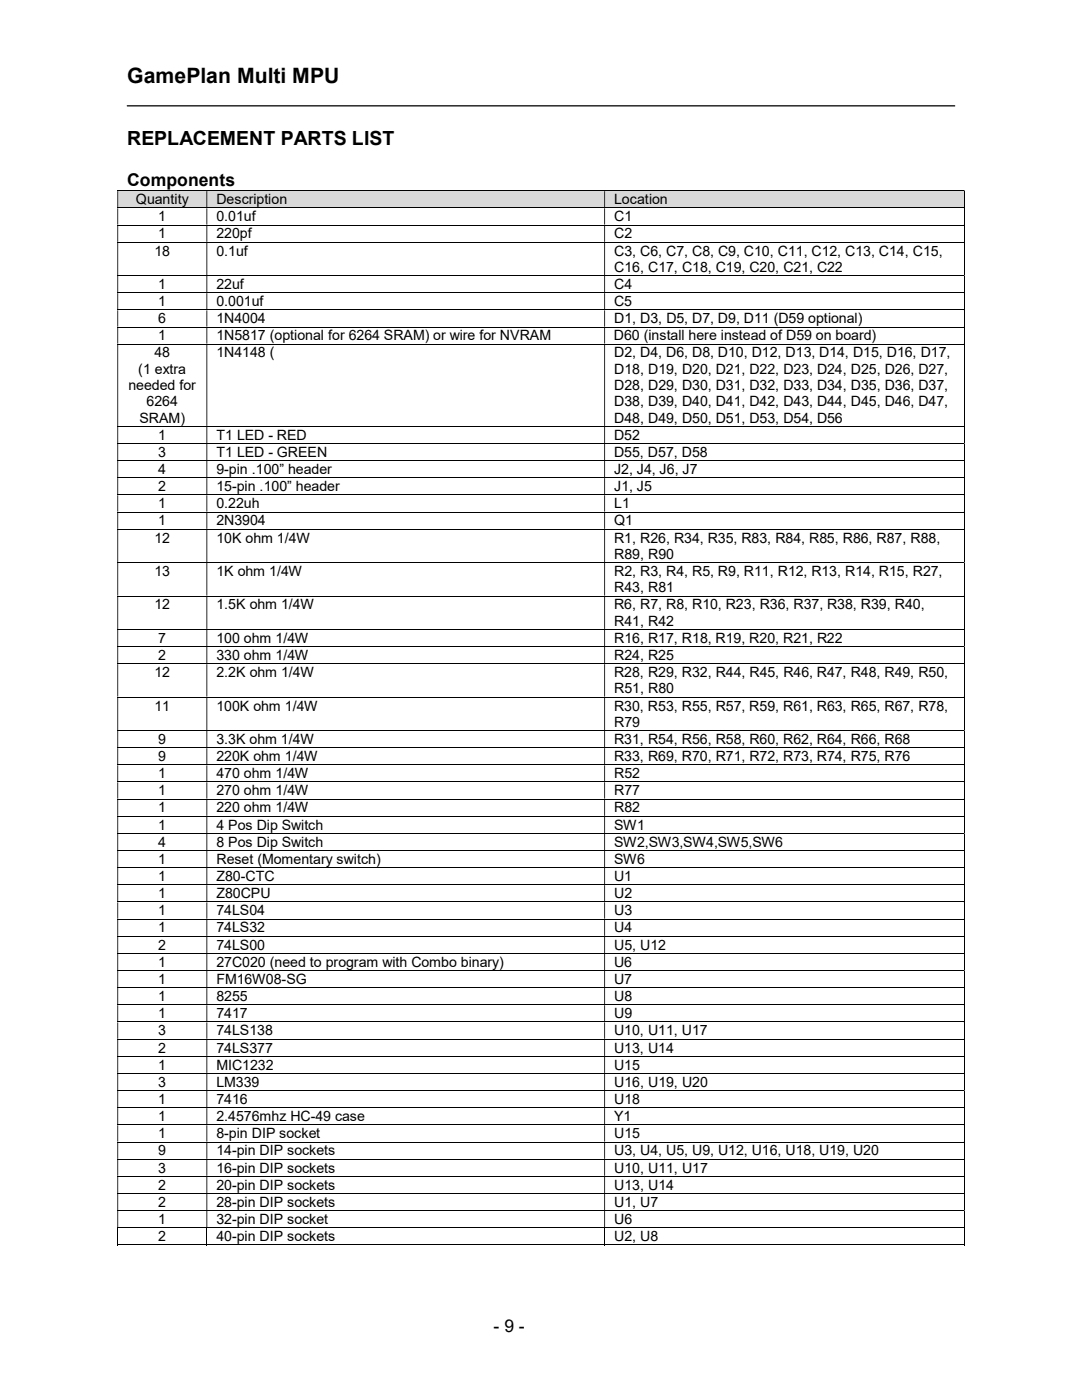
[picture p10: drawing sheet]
<svg xmlns="http://www.w3.org/2000/svg" width="216mm" height="279mm" viewBox="0 0 216 279" stroke-linecap="round" stroke-linejoin="round" font-family="sans-serif">
<defs><g id="words">
<text font-size="4.2" x="25.4" y="16.6">GamePlan Multi MPU</text>
<text font-size="3.9" x="25.4" y="29">REPLACEMENT PARTS LIST</text>
<g font-size="3.5">
<text x="25.4" y="37.1">Components</text>
<text x="98.5" y="265.9">- 9 -</text>
</g>
<g font-size="2.8">
<text x="27.1" y="40.7">Quantity</text>
<text x="43.2" y="40.7">Description</text>
<text x="122.6" y="40.7">Location</text>
<text x="31.6" y="44.2">1</text>
<text x="31.6" y="47.6">1</text>
<text x="43.2" y="44.2">0.01uf</text>
<text x="43.2" y="47.6">220pf</text>
<text x="122.5" y="44.2">C1</text>
<text x="122.6" y="47.6">C2</text>
<text x="30.8" y="51">18</text>
<text x="43.2" y="51">0.1uf</text>
<text x="122.6" y="51">C3, C6, C7, C8, C9, C10, C11, C12, C13, C14, C15,</text>
<text x="31.6" y="57.7">1</text>
<text x="43.2" y="57.7">22uf</text>
<text x="122.6" y="57.7">C4</text>
<text x="122.6" y="54.2">C16, C17, C18, C19, C20, C21, C22</text>
<text x="31.6" y="61.1">1</text>
<text x="31.6" y="64.5">6</text>
<text x="43.2" y="61.1">0.001uf</text>
<text x="43.2" y="64.5">1N4004</text>
<text x="122.5" y="64.5">D1, D3, D5, D7, D9, D11 (D59 optional)</text>
<text x="122.6" y="61.1">C5</text>
<text x="30.8" y="71.3">48</text>
<text x="31.6" y="67.9">1</text>
<text x="43.2" y="71.3">1N4148 (</text>
<text x="43.2" y="67.9">1N5817 (optional for 6264 SRAM) or wire for NVRAM</text>
<text x="122.5" y="67.9">D60 (install here instead of D59 on board)</text>
<text x="122.5" y="71.3">D2, D4, D6, D8, D10, D12, D13, D14, D15, D16, D17,</text>
<text x="25.6" y="77.9">needed for</text>
<text x="27.6" y="74.6">(1 extra</text>
<text x="122.6" y="74.6">D18, D19, D20, D21, D22, D23, D24, D25, D26, D27,</text>
<text x="122.6" y="77.9">D28, D29, D30, D31, D32, D33, D34, D35, D36, D37,</text>
<text x="29.3" y="81.1">6264</text>
<text x="122.6" y="81.1">D38, D39, D40, D41, D42, D43, D44, D45, D46, D47,</text>
<text x="27.8" y="84.3">SRAM)</text>
<text x="31.6" y="87.8">1</text>
<text x="43.2" y="87.8">T1 LED - RED</text>
<text x="122.5" y="87.8">D52</text>
<text x="122.6" y="84.3">D48, D49, D50, D51, D53, D54, D56</text>
<text x="31.6" y="91.2">3</text>
<text x="31.6" y="94.6">4</text>
<text x="43.2" y="91.2">T1 LED - GREEN</text>
<text x="43.2" y="94.6">9-pin .100” header</text>
<text x="122.5" y="91.2">D55, D57, D58</text>
<text x="122.5" y="94.6">J2, J4, J6, J7</text>
<text x="31.6" y="98">2</text>
<text x="31.6" y="101.4">1</text>
<text x="43.2" y="98">15-pin .100” header</text>
<text x="43.2" y="101.4">0.22uh</text>
<text x="122.5" y="98">J1, J5</text>
<text x="122.6" y="101.4">L1</text>
<text x="31.6" y="104.9">1</text>
<text x="43.2" y="104.9">2N3904</text>
<text x="122.5" y="104.9">Q1</text>
<text x="30.8" y="108.3">12</text>
<text x="43.2" y="108.3">10K ohm 1/4W</text>
<text x="122.5" y="108.3">R1, R26, R34, R35, R83, R84, R85, R86, R87, R88,</text>
<text x="122.6" y="111.5">R89, R90</text>
<text x="30.8" y="114.9">13</text>
<text x="43.2" y="114.9">1K ohm 1/4W</text>
<text x="122.5" y="114.9">R2, R3, R4, R5, R9, R11, R12, R13, R14, R15, R27,</text>
<text x="122.6" y="118.2">R43, R81</text>
<text x="30.8" y="121.6">12</text>
<text x="43.2" y="121.6">1.5K ohm 1/4W</text>
<text x="122.6" y="124.9">R41, R42</text>
<text x="122.6" y="121.6">R6, R7, R8, R10, R23, R36, R37, R38, R39, R40,</text>
<text x="31.6" y="128.3">7</text>
<text x="31.6" y="131.7">2</text>
<text x="43.2" y="128.3">100 ohm 1/4W</text>
<text x="43.2" y="131.7">330 ohm 1/4W</text>
<text x="122.5" y="128.3">R16, R17, R18, R19, R20, R21, R22</text>
<text x="122.5" y="131.7">R24, R25</text>
<text x="30.8" y="135.1">12</text>
<text x="43.2" y="135.1">2.2K ohm 1/4W</text>
<text x="122.6" y="135.1">R28, R29, R32, R44, R45, R46, R47, R48, R49, R50,</text>
<text x="30.8" y="141.8">11</text>
<text x="43.2" y="141.8">100K ohm 1/4W</text>
<text x="122.6" y="141.8">R30, R53, R55, R57, R59, R61, R63, R65, R67, R78,</text>
<text x="122.6" y="138.4">R51, R80</text>
<text x="31.6" y="148.5">9</text>
<text x="43.2" y="148.5">3.3K ohm 1/4W</text>
<text x="122.6" y="145">R79</text>
<text x="122.6" y="148.5">R31, R54, R56, R58, R60, R62, R64, R66, R68</text>
<text x="31.6" y="151.9">9</text>
<text x="31.6" y="155.3">1</text>
<text x="43.2" y="151.9">220K ohm 1/4W</text>
<text x="43.2" y="155.3">470 ohm 1/4W</text>
<text x="122.5" y="155.3">R52</text>
<text x="122.6" y="151.9">R33, R69, R70, R71, R72, R73, R74, R75, R76</text>
<text x="31.6" y="158.7">1</text>
<text x="43.2" y="158.7">270 ohm 1/4W</text>
<text x="122.5" y="158.7">R77</text>
<text x="31.6" y="162.1">1</text>
<text x="31.6" y="165.6">1</text>
<text x="43.2" y="162.1">220 ohm 1/4W</text>
<text x="43.2" y="165.6">4 Pos Dip Switch</text>
<text x="122.5" y="165.6">SW1</text>
<text x="122.5" y="162.1">R82</text>
<text x="31.6" y="169">4</text>
<text x="31.6" y="172.4">1</text>
<text x="43.2" y="169">8 Pos Dip Switch</text>
<text x="43.2" y="172.4">Reset (Momentary switch)</text>
<text x="122.5" y="169">SW2,SW3,SW4,SW5,SW6</text>
<text x="122.5" y="172.4">SW6</text>
<text x="31.6" y="175.9">1</text>
<text x="31.6" y="179.2">1</text>
<text x="43.2" y="175.9">Z80-CTC</text>
<text x="43.2" y="179.2">Z80CPU</text>
<text x="122.5" y="175.9">U1</text>
<text x="122.5" y="179.2">U2</text>
<text x="31.6" y="182.7">1</text>
<text x="43.2" y="182.7">74LS04</text>
<text x="122.5" y="182.7">U3</text>
<text x="31.6" y="186.1">1</text>
<text x="31.6" y="189.5">2</text>
<text x="43.2" y="186.1">74LS32</text>
<text x="43.2" y="189.5">74LS00</text>
<text x="122.5" y="186.1">U4</text>
<text x="122.5" y="189.5">U5, U12</text>
<text x="31.6" y="193">1</text>
<text x="31.6" y="196.4">1</text>
<text x="43.2" y="193">27C020 (need to program with Combo binary)</text>
<text x="43.2" y="196.4">FM16W08-SG</text>
<text x="122.5" y="193">U6</text>
<text x="122.5" y="196.4">U7</text>
<text x="31.6" y="199.8">1</text>
<text x="31.6" y="203.2">1</text>
<text x="43.2" y="199.8">8255</text>
<text x="43.2" y="203.2">7417</text>
<text x="122.6" y="199.8">U8</text>
<text x="122.6" y="203.2">U9</text>
<text x="31.6" y="206.6">3</text>
<text x="43.2" y="206.6">74LS138</text>
<text x="122.6" y="206.6">U10, U11, U17</text>
<text x="31.6" y="210.1">2</text>
<text x="31.6" y="213.5">1</text>
<text x="43.2" y="210.1">74LS377</text>
<text x="43.2" y="213.5">MIC1232</text>
<text x="122.6" y="210.1">U13, U14</text>
<text x="122.6" y="213.5">U15</text>
<text x="31.6" y="216.9">3</text>
<text x="31.6" y="220.3">1</text>
<text x="43.2" y="216.9">LM339</text>
<text x="43.2" y="220.3">7416</text>
<text x="122.6" y="216.9">U16, U19, U20</text>
<text x="122.6" y="220.3">U18</text>
<text x="31.6" y="223.7">1</text>
<text x="31.6" y="227.2">1</text>
<text x="43.2" y="223.7">2.4576mhz HC-49 case</text>
<text x="43.2" y="227.2">8-pin DIP socket</text>
<text x="122.5" y="223.7">Y1</text>
<text x="122.5" y="227.2">U15</text>
<text x="31.6" y="230.6">9</text>
<text x="43.2" y="230.6">14-pin DIP sockets</text>
<text x="122.6" y="230.6">U3, U4, U5, U9, U12, U16, U18, U19, U20</text>
<text x="31.6" y="234">3</text>
<text x="31.6" y="237.4">2</text>
<text x="43.2" y="234">16-pin DIP sockets</text>
<text x="43.2" y="237.4">20-pin DIP sockets</text>
<text x="122.6" y="234">U10, U11, U17</text>
<text x="122.6" y="237.4">U13, U14</text>
<text x="31.6" y="240.8">2</text>
<text x="31.6" y="244.3">1</text>
<text x="43.2" y="240.8">28-pin DIP sockets</text>
<text x="43.2" y="244.3">32-pin DIP socket</text>
<text x="122.6" y="240.8">U1, U7</text>
<text x="122.6" y="244.3">U6</text>
<text x="31.6" y="247.7">2</text>
<text x="43.2" y="247.7">40-pin DIP sockets</text>
<text x="122.6" y="247.7">U2, U8</text>
</g>
</g></defs>
<path d="M25.4 21.1h165.1" fill="none" stroke="#000" stroke-width=".25"/>
<g fill="#d9d9d9">
<path d="M23.6 38.1h17.6v3.3h-17.6z" fill-rule="evenodd"/>
<path d="M41.4 38.1h79.2v3.3h-79.2z" fill-rule="evenodd"/>
<path d="M120.7 38.1h71.6v3.3h-71.6z" fill-rule="evenodd"/>
</g>
<g fill="none" stroke="#000" stroke-width=".2">
<path d="M23.4 38.1h168.9M192.4 38.1v3.3M23.4 41.5h168.9M23.4 44.9h168.9M23.4 48.3h168.9M23.4 55h168.9M23.4 58.4h168.9M192.4 41.6v3.2M192.4 45v3.3M192.4 48.4v6.5M192.4 55.1v3.2M192.4 58.5v3.3"/>
<path d="M23.4 61.8h168.9M23.4 65.3h168.9M23.4 68.7h168.9M192.4 61.9v3.3M192.4 65.4v3.2M192.4 68.7v16.3M23.4 85.1h168.9M23.4 88.5h168.9M23.4 91.9h168.9M23.4 95.3h168.9M23.4 98.8h168.9M192.4 85.2v3.2"/>
<path d="M192.4 88.6v3.2M192.4 92v3.2M192.4 95.4v3.3M192.4 98.8v3.3M23.4 102.2h168.9M23.4 105.6h168.9M23.4 112.3h168.9M23.4 119h168.9M192.4 102.3v3.2M192.4 105.7v6.5M192.4 112.4v6.5M192.4 119v6.5"/>
<path d="M23.4 125.6h168.9M23.4 129h168.9M23.4 132.5h168.9M23.4 139.1h168.9M192.4 125.7v3.2M192.4 129.1v3.3M192.4 132.5v6.5M192.4 139.2v6.5M23.4 145.8h168.9M23.4 149.2h168.9M23.4 152.7h168.9M23.4 156h168.9"/>
<path d="M23.4 159.5h168.9M192.4 145.9v3.2M192.4 149.3v3.3M192.4 152.7v3.3M192.4 156.1v3.3M192.4 159.6v3.2M23.4 162.9h168.9M23.4 166.3h168.9M23.4 169.8h168.9M23.4 173.1h168.9M23.4 176.6h168.9M192.4 163v3.2"/>
<path d="M192.4 166.4v3.3M192.4 169.8v3.3M192.4 173.2v3.3M192.4 176.7v3.2M23.4 180h168.9M23.4 183.4h168.9M23.4 186.9h168.9M23.4 190.3h168.9M23.4 193.7h168.9M23.4 197.1h168.9M192.4 180.1v3.2M192.4 183.5v3.3"/>
<path d="M192.4 186.9v3.3M192.4 190.4v3.2M192.4 193.8v3.2M192.4 197.2v3.2M23.4 200.5h168.9M23.4 204h168.9M23.4 207.4h168.9M23.4 210.8h168.9M23.4 214.2h168.9M23.4 217.6h168.9M192.4 200.6v3.3M192.4 204v3.3"/>
<path d="M192.4 207.5v3.2M192.4 210.9v3.2M192.4 214.3v3.3M192.4 217.7v3.3M23.4 221.1h168.9M23.4 224.5h168.9M23.4 227.9h168.9M23.4 231.4h168.9M23.4 234.7h168.9M23.4 238.2h168.9M192.4 221.1v3.3M192.4 224.6v3.2"/>
<path d="M192.4 228v3.3M192.4 231.4v3.3M192.4 234.8v3.3M192.4 238.3v3.2M23.4 241.6h168.9M23.4 245h168.9M23.4 248.5h17.8M23.5 245.1v3.4M41.3 245.1v3.4M41.4 248.5h79.2M120.6 245.1v3.4M120.7 248.5h71.6"/>
<path d="M192.4 241.7v3.2M192.4 245.1v3.4"/>
</g>
<g fill="#000">
<path d="M192.3 38h.2v.1h-.2zM23.4 38.1h.2v3.3h-.2zM41.2 38.1h.2v3.3h-.2zM120.6 38.1h.1v3.3h-.1z" fill-rule="evenodd"/>
<path d="M192.3 41.4h.2v.2h-.2zM23.4 41.6h.2v3.2h-.2zM41.2 41.6h.2v3.2h-.2zM120.6 41.6h.1v3.2h-.1z" fill-rule="evenodd"/>
<path d="M192.3 44.8h.2v.2h-.2zM23.4 45h.2v3.3h-.2zM41.2 45h.2v3.3h-.2zM120.6 45h.1v3.3h-.1z" fill-rule="evenodd"/>
<path d="M192.3 48.3h.2v.1h-.2zM23.4 48.4h.2v6.5h-.2zM41.2 48.4h.2v6.5h-.2zM120.6 48.4h.1v6.5h-.1z" fill-rule="evenodd"/>
<path d="M192.3 54.9h.2v.2h-.2zM23.4 55.1h.2v3.2h-.2zM41.2 55.1h.2v3.2h-.2zM120.6 55.1h.1v3.2h-.1z" fill-rule="evenodd"/>
<path d="M192.3 58.3h.2v.2h-.2zM23.4 58.5h.2v3.3h-.2zM41.2 58.5h.2v3.3h-.2zM120.6 58.5h.1v3.3h-.1z" fill-rule="evenodd"/>
<path d="M192.3 61.8h.2v.1h-.2zM23.4 61.9h.2v3.3h-.2zM41.2 61.9h.2v3.3h-.2zM120.6 61.9h.1v3.3h-.1z" fill-rule="evenodd"/>
<path d="M192.3 65.2h.2v.2h-.2zM23.4 65.4h.2v3.2h-.2zM41.2 65.4h.2v3.2h-.2zM120.6 65.4h.1v3.2h-.1z" fill-rule="evenodd"/>
<path d="M192.3 68.6h.2v.1h-.2zM23.4 68.7h.2v16.3h-.2zM41.2 68.7h.2v16.3h-.2zM120.6 68.7h.1v16.3h-.1z" fill-rule="evenodd"/>
<path d="M192.3 85h.2v.2h-.2zM23.4 85.2h.2v3.2h-.2zM41.2 85.2h.2v3.2h-.2zM120.6 85.2h.1v3.2h-.1z" fill-rule="evenodd"/>
<path d="M192.3 88.4h.2v.2h-.2zM23.4 88.6h.2v3.2h-.2zM41.2 88.6h.2v3.2h-.2zM120.6 88.6h.1v3.2h-.1z" fill-rule="evenodd"/>
<path d="M192.3 91.8h.2v.2h-.2zM23.4 92h.2v3.2h-.2zM41.2 92h.2v3.2h-.2zM120.6 92h.1v3.2h-.1z" fill-rule="evenodd"/>
<path d="M192.3 95.2h.2v.2h-.2zM23.4 95.4h.2v3.3h-.2zM41.2 95.4h.2v3.3h-.2zM120.6 95.4h.1v3.3h-.1z" fill-rule="evenodd"/>
<path d="M192.3 98.7h.2v.1h-.2zM23.4 98.8h.2v3.3h-.2zM41.2 98.8h.2v3.3h-.2zM120.6 98.8h.1v3.3h-.1z" fill-rule="evenodd"/>
<path d="M192.3 102.1h.2v.2h-.2zM23.4 102.3h.2v3.2h-.2zM41.2 102.3h.2v3.2h-.2zM120.6 102.3h.1v3.2h-.1z" fill-rule="evenodd"/>
<path d="M192.3 105.5h.2v.2h-.2zM23.4 105.7h.2v6.5h-.2zM41.2 105.7h.2v6.5h-.2zM120.6 105.7h.1v6.5h-.1z" fill-rule="evenodd"/>
<path d="M192.3 112.2h.2v.2h-.2zM23.4 112.4h.2v6.5h-.2zM41.2 112.4h.2v6.5h-.2zM120.6 112.4h.1v6.5h-.1z" fill-rule="evenodd"/>
<path d="M192.3 118.9h.2v.1h-.2zM23.4 119h.2v6.5h-.2zM41.2 119h.2v6.5h-.2zM120.6 119h.1v6.5h-.1z" fill-rule="evenodd"/>
<path d="M192.3 125.5h.2v.2h-.2zM23.4 125.7h.2v3.2h-.2zM41.2 125.7h.2v3.2h-.2zM120.6 125.7h.1v3.2h-.1z" fill-rule="evenodd"/>
<path d="M192.3 128.9h.2v.2h-.2zM23.4 129.1h.2v3.3h-.2zM41.2 129.1h.2v3.3h-.2zM120.6 129.1h.1v3.3h-.1z" fill-rule="evenodd"/>
<path d="M192.3 132.4h.2v.1h-.2zM23.4 132.5h.2v6.5h-.2zM41.2 132.5h.2v6.5h-.2zM120.6 132.5h.1v6.5h-.1z" fill-rule="evenodd"/>
<path d="M192.3 139h.2v.2h-.2zM23.4 139.2h.2v6.5h-.2zM41.2 139.2h.2v6.5h-.2zM120.6 139.2h.1v6.5h-.1z" fill-rule="evenodd"/>
<path d="M192.3 145.7h.2v.2h-.2zM23.4 145.9h.2v3.2h-.2zM41.2 145.9h.2v3.2h-.2zM120.6 145.9h.1v3.2h-.1z" fill-rule="evenodd"/>
<path d="M192.3 149.1h.2v.2h-.2zM23.4 149.3h.2v3.3h-.2zM41.2 149.3h.2v3.3h-.2zM120.6 149.3h.1v3.3h-.1z" fill-rule="evenodd"/>
<path d="M192.3 152.6h.2v.1h-.2zM23.4 152.7h.2v3.3h-.2zM41.2 152.7h.2v3.3h-.2zM120.6 152.7h.1v3.3h-.1z" fill-rule="evenodd"/>
<path d="M192.3 156h.2v.1h-.2zM23.4 156.1h.2v3.3h-.2zM41.2 156.1h.2v3.3h-.2zM120.6 156.1h.1v3.3h-.1z" fill-rule="evenodd"/>
<path d="M192.3 159.4h.2v.2h-.2zM23.4 159.6h.2v3.2h-.2zM41.2 159.6h.2v3.2h-.2zM120.6 159.6h.1v3.2h-.1z" fill-rule="evenodd"/>
<path d="M192.3 162.8h.2v.2h-.2zM23.4 163h.2v3.2h-.2zM41.2 163h.2v3.2h-.2zM120.6 163h.1v3.2h-.1z" fill-rule="evenodd"/>
<path d="M192.3 166.2h.2v.2h-.2zM23.4 166.4h.2v3.3h-.2zM41.2 166.4h.2v3.3h-.2zM120.6 166.4h.1v3.3h-.1z" fill-rule="evenodd"/>
<path d="M192.3 169.7h.2v.1h-.2zM23.4 169.8h.2v3.3h-.2zM41.2 169.8h.2v3.3h-.2zM120.6 169.8h.1v3.3h-.1z" fill-rule="evenodd"/>
<path d="M192.3 173.1h.2v.1h-.2zM23.4 173.2h.2v3.3h-.2zM41.2 173.2h.2v3.3h-.2zM120.6 173.2h.1v3.3h-.1z" fill-rule="evenodd"/>
<path d="M192.3 176.5h.2v.2h-.2zM23.4 176.7h.2v3.2h-.2zM41.2 176.7h.2v3.2h-.2zM120.6 176.7h.1v3.2h-.1z" fill-rule="evenodd"/>
<path d="M192.3 179.9h.2v.2h-.2zM23.4 180.1h.2v3.2h-.2zM41.2 180.1h.2v3.2h-.2zM120.6 180.1h.1v3.2h-.1z" fill-rule="evenodd"/>
<path d="M192.3 183.3h.2v.2h-.2zM23.4 183.5h.2v3.3h-.2zM41.2 183.5h.2v3.3h-.2zM120.6 183.5h.1v3.3h-.1z" fill-rule="evenodd"/>
<path d="M192.3 186.8h.2v.1h-.2zM23.4 186.9h.2v3.3h-.2zM41.2 186.9h.2v3.3h-.2zM120.6 186.9h.1v3.3h-.1z" fill-rule="evenodd"/>
<path d="M192.3 190.2h.2v.2h-.2zM23.4 190.4h.2v3.2h-.2zM41.2 190.4h.2v3.2h-.2zM120.6 190.4h.1v3.2h-.1z" fill-rule="evenodd"/>
<path d="M192.3 193.6h.2v.2h-.2zM23.4 193.8h.2v3.2h-.2zM41.2 193.8h.2v3.2h-.2zM120.6 193.8h.1v3.2h-.1z" fill-rule="evenodd"/>
<path d="M192.3 197h.2v.2h-.2zM23.4 197.2h.2v3.2h-.2zM41.2 197.2h.2v3.2h-.2zM120.6 197.2h.1v3.2h-.1z" fill-rule="evenodd"/>
<path d="M192.3 200.4h.2v.2h-.2zM23.4 200.6h.2v3.3h-.2zM41.2 200.6h.2v3.3h-.2zM120.6 200.6h.1v3.3h-.1z" fill-rule="evenodd"/>
<path d="M192.3 203.9h.2v.1h-.2zM23.4 204h.2v3.3h-.2zM41.2 204h.2v3.3h-.2zM120.6 204h.1v3.3h-.1z" fill-rule="evenodd"/>
<path d="M192.3 207.3h.2v.2h-.2zM23.4 207.5h.2v3.2h-.2zM41.2 207.5h.2v3.2h-.2zM120.6 207.5h.1v3.2h-.1z" fill-rule="evenodd"/>
<path d="M192.3 210.7h.2v.2h-.2zM23.4 210.9h.2v3.2h-.2zM41.2 210.9h.2v3.2h-.2zM120.6 210.9h.1v3.2h-.1z" fill-rule="evenodd"/>
<path d="M192.3 214.1h.2v.2h-.2zM23.4 214.3h.2v3.3h-.2zM41.2 214.3h.2v3.3h-.2zM120.6 214.3h.1v3.3h-.1z" fill-rule="evenodd"/>
<path d="M192.3 217.6h.2v.1h-.2zM23.4 217.7h.2v3.3h-.2zM41.2 217.7h.2v3.3h-.2zM120.6 217.7h.1v3.3h-.1z" fill-rule="evenodd"/>
<path d="M192.3 221h.2v.1h-.2zM23.4 221.1h.2v3.3h-.2zM41.2 221.1h.2v3.3h-.2zM120.6 221.1h.1v3.3h-.1z" fill-rule="evenodd"/>
<path d="M192.3 224.4h.2v.2h-.2zM23.4 224.6h.2v3.2h-.2zM41.2 224.6h.2v3.2h-.2zM120.6 224.6h.1v3.2h-.1z" fill-rule="evenodd"/>
<path d="M192.3 227.8h.2v.2h-.2zM23.4 228h.2v3.3h-.2zM41.2 228h.2v3.3h-.2zM120.6 228h.1v3.3h-.1z" fill-rule="evenodd"/>
<path d="M192.3 231.3h.2v.1h-.2zM23.4 231.4h.2v3.3h-.2zM41.2 231.4h.2v3.3h-.2zM120.6 231.4h.1v3.3h-.1z" fill-rule="evenodd"/>
<path d="M192.3 234.7h.2v.1h-.2zM23.4 234.8h.2v3.3h-.2zM41.2 234.8h.2v3.3h-.2zM120.6 234.8h.1v3.3h-.1z" fill-rule="evenodd"/>
<path d="M192.3 238.1h.2v.2h-.2zM23.4 238.3h.2v3.2h-.2zM41.2 238.3h.2v3.2h-.2zM120.6 238.3h.1v3.2h-.1z" fill-rule="evenodd"/>
<path d="M192.3 241.5h.2v.2h-.2zM23.4 241.7h.2v3.2h-.2zM41.2 241.7h.2v3.2h-.2zM120.6 241.7h.1v3.2h-.1z" fill-rule="evenodd"/>
</g>
<path d="M192.3 244.9h.2v.2h-.2zM192.3 248.4h.2v.1h-.2z" fill="#000"/>
<use href="#words"/>
</svg>
